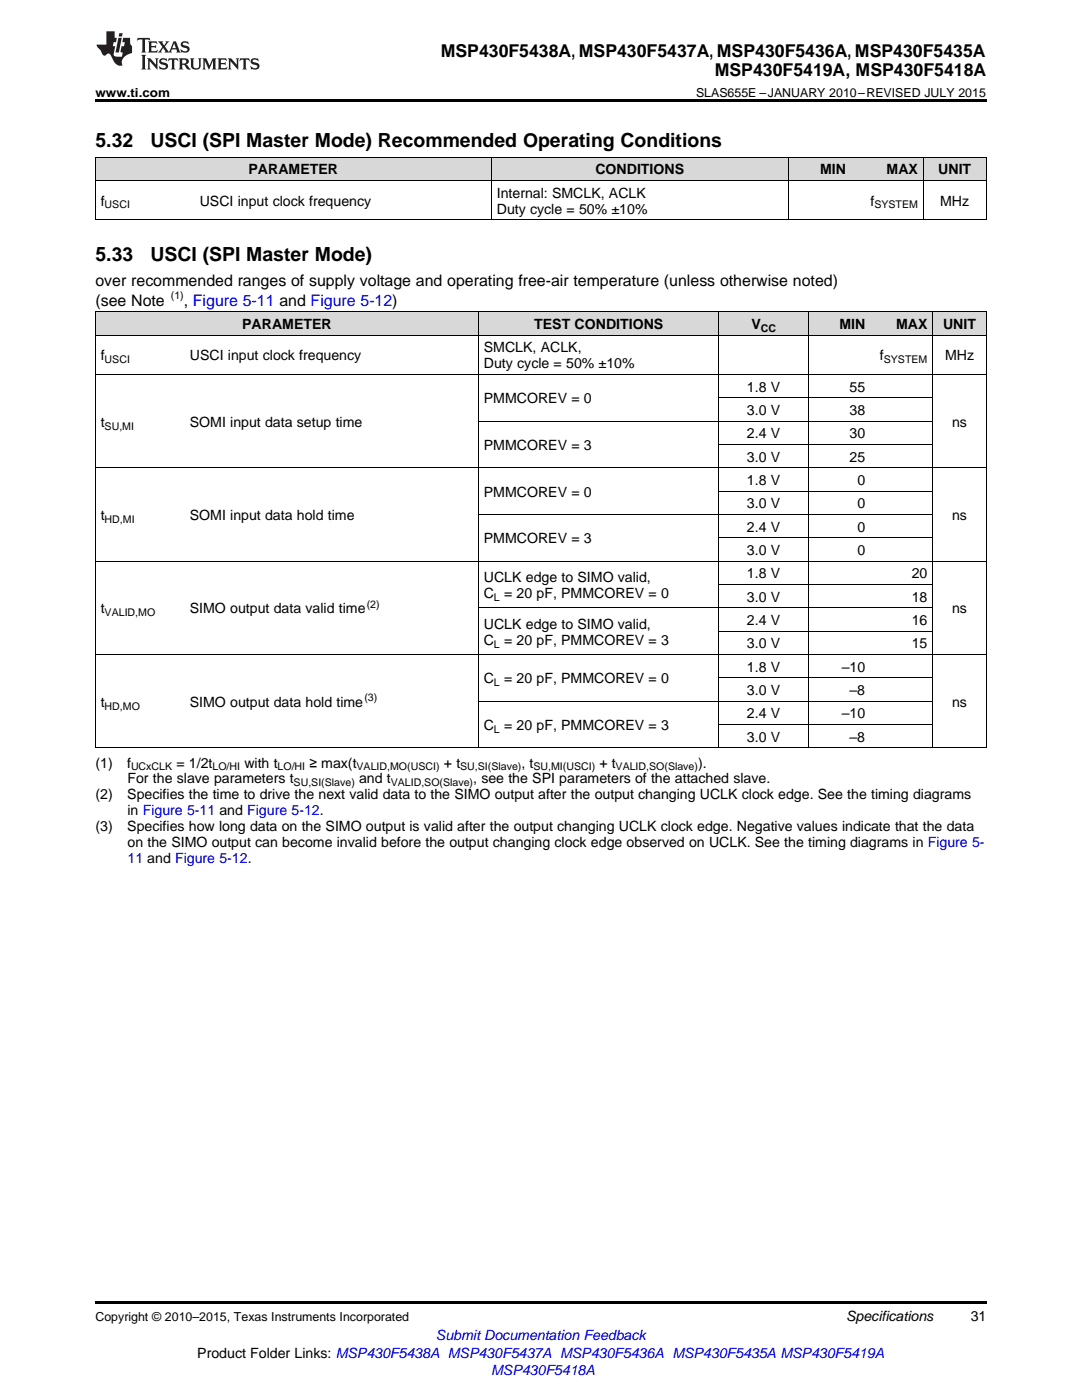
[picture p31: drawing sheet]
<svg xmlns="http://www.w3.org/2000/svg" width="216mm" height="279mm" viewBox="0 0 216 279" stroke-linecap="round" stroke-linejoin="round" font-family="sans-serif">
<defs><g id="words">
<g font-size="3.9">
<text x="19" y="29.3">5.32</text>
<text x="30" y="29.3">USCI (SPI Master Mode) Recommended Operating Conditions</text>
<text x="19" y="52">5.33</text>
<text x="30" y="52">USCI (SPI Master Mode)</text>
</g>
<g font-size="3.5">
<text x="87.9" y="11.3">MSP430F5438A, MSP430F5437A, MSP430F5436A, MSP430F5435A</text>
<text x="142.6" y="15.2">MSP430F5419A, MSP430F5418A</text>
</g>
<g font-size="3.2">
<text x="19" y="57.2">over recommended ranges of supply voltage and operating free-air temperature (unless otherwise noted)</text>
<text x="19" y="61">(see Note</text>
<text x="36.7" y="61">, Figure 5-11 and Figure 5-12)</text>
</g>
<g font-size="2.8">
<text x="49.6" y="34.8">PARAMETER</text>
<text x="118.8" y="34.8">CONDITIONS</text>
<text x="163.7" y="34.8">MIN</text>
<text x="176.9" y="34.8">MAX</text>
<text x="187.2" y="34.8">UNIT</text>
<text x="20.1" y="41">f</text>
<text x="39.9" y="41">USCI input clock frequency</text>
<text x="99.1" y="39.4">Internal: SMCLK, ACLK</text>
<text x="173.7" y="41">f</text>
<text x="187.6" y="41">MHz</text>
<text x="99.1" y="42.6">Duty cycle = 50% ±10%</text>
<text x="48.3" y="65.7">PARAMETER</text>
<text x="106.6" y="65.7">TEST CONDITIONS</text>
<text x="149.9" y="65.7">V</text>
<text x="167.5" y="65.7">MIN</text>
<text x="178.8" y="65.7">MAX</text>
<text x="188.2" y="65.7">UNIT</text>
<text x="20.1" y="71.9">f</text>
<text x="37.9" y="71.9">USCI input clock frequency</text>
<text x="96.6" y="70.3">SMCLK, ACLK,</text>
<text x="175.6" y="71.9">f</text>
<text x="188.6" y="71.9">MHz</text>
<text x="96.6" y="73.5">Duty cycle = 50% ±10%</text>
<text x="96.6" y="80.5">PMMCOREV = 0</text>
<text x="149" y="78.2">1.8 V</text>
<text x="149" y="82.8">3.0 V</text>
<text x="169.5" y="78.2">55</text>
<text x="169.5" y="82.8">38</text>
<text x="20.1" y="85.2">t</text>
<text x="37.9" y="85.2">SOMI input data setup time</text>
<text x="96.6" y="89.8">PMMCOREV = 3</text>
<text x="149" y="87.5">2.4 V</text>
<text x="169.5" y="87.5">30</text>
<text x="190" y="85.2">ns</text>
<text x="149" y="92.1">3.0 V</text>
<text x="169.5" y="92.1">25</text>
<text x="96.6" y="99.1">PMMCOREV = 0</text>
<text x="149" y="96.8">1.8 V</text>
<text x="149" y="101.5">3.0 V</text>
<text x="171.1" y="96.8">0</text>
<text x="171.1" y="101.5">0</text>
<text x="20.1" y="103.8">t</text>
<text x="37.9" y="103.8">SOMI input data hold time</text>
<text x="149" y="106.1">2.4 V</text>
<text x="171.1" y="106.1">0</text>
<text x="190" y="103.8">ns</text>
<text x="96.6" y="108.4">PMMCOREV = 3</text>
<text x="149" y="110.8">3.0 V</text>
<text x="171.1" y="110.8">0</text>
<text x="96.6" y="116.2">UCLK edge to SIMO valid,</text>
<text x="96.6" y="119.3">C</text>
<text x="100.6" y="119.3">= 20 pF, PMMCOREV = 0</text>
<text x="149" y="115.4">1.8 V</text>
<text x="181.9" y="115.4">20</text>
<text x="20.1" y="122.4">t</text>
<text x="37.9" y="122.4">SIMO output data valid time</text>
<text x="96.6" y="125.5">UCLK edge to SIMO valid,</text>
<text x="149" y="120.1">3.0 V</text>
<text x="149" y="124.7">2.4 V</text>
<text x="181.9" y="120.1">18</text>
<text x="181.9" y="124.7">16</text>
<text x="190" y="122.4">ns</text>
<text x="96.6" y="128.7">C</text>
<text x="100.6" y="128.7">= 20 pF, PMMCOREV = 3</text>
<text x="149" y="129.4">3.0 V</text>
<text x="181.9" y="129.4">15</text>
<text x="96.6" y="136.4">C</text>
<text x="100.6" y="136.4">= 20 pF, PMMCOREV = 0</text>
<text x="149" y="134.1">1.8 V</text>
<text x="168" y="134.1">–10</text>
<text x="20.1" y="141">t</text>
<text x="37.9" y="141">SIMO output data hold time</text>
<text x="149" y="138.7">3.0 V</text>
<text x="149" y="143.4">2.4 V</text>
<text x="168" y="143.4">–10</text>
<text x="169.5" y="138.7">–8</text>
<text x="190" y="141">ns</text>
<text x="96.6" y="145.7">C</text>
<text x="100.6" y="145.7">= 20 pF, PMMCOREV = 3</text>
<text x="149" y="148">3.0 V</text>
<text x="169.5" y="148">–8</text>
<text x="19" y="153.2">(1)</text>
<text x="25.4" y="153.2">f</text>
<text x="35.2" y="153.2">= 1/2t</text>
<text x="48.8" y="153.2">with t</text>
<text x="61.7" y="153.2">≥ max(t</text>
<text x="88.6" y="153.2">+ t</text>
<text x="104" y="153.2">, t</text>
<text x="119.6" y="153.2">+ t</text>
<text x="139.3" y="153.2">).</text>
<text x="19" y="159.5">(2)</text>
<text x="25.4" y="159.5">Specifies the time to drive the next valid data to the SIMO output after the output changing UCLK clock edge. See the timing diagrams</text>
<text x="25.4" y="156.4">For the slave parameters t</text>
<text x="71.6" y="156.4">and t</text>
<text x="94.4" y="156.4">, see the SPI parameters of the attached slave.</text>
<text x="19" y="165.9">(3)</text>
<text x="25.4" y="165.9">Specifies how long data on the SIMO output is valid after the output changing UCLK clock edge. Negative values indicate that the data</text>
<text x="25.4" y="162.7">in Figure 5-11 and Figure 5-12.</text>
<text x="25.4" y="169.1">on the SIMO output can become invalid before the output changing clock edge observed on UCLK. See the timing diagrams in Figure 5-</text>
<text x="168.8" y="263.6">Specifications</text>
<text x="193.7" y="263.6">31</text>
<text x="39.4" y="270.9">Product Folder Links: MSP430F5438A MSP430F5437A MSP430F5436A MSP430F5435A MSP430F5419A</text>
</g>
<g font-size="2.8" fill="#00f">
<text x="25.4" y="172.2">11 and Figure 5-12.</text>
<text x="87" y="267.4">Submit Documentation Feedback</text>
<text x="98" y="274.5">MSP430F5418A</text>
</g>
<g font-size="2.5">
<text x="19" y="19.3">www.ti.com</text>
<text x="138.9" y="19.3">SLAS655E –JANUARY 2010–REVISED JULY 2015</text>
<text x="19" y="263.6">Copyright © 2010–2015, Texas Instruments Incorporated</text>
</g>
<g font-size="2.1">
<text x="20.9" y="41.6">USCI</text>
<text x="174.5" y="41.6">SYSTEM</text>
<text x="34.1" y="59.8">(1)</text>
<text x="151.8" y="66.3">CC</text>
<text x="20.9" y="72.5">USCI</text>
<text x="176.4" y="72.5">SYSTEM</text>
<text x="20.9" y="85.7">SU,MI</text>
<text x="20.9" y="104.4">HD,MI</text>
<text x="98.6" y="119.9">L</text>
<text x="20.9" y="123">VALID,MO</text>
<text x="73.2" y="121.3">(2)</text>
<text x="98.6" y="129.2">L</text>
<text x="98.6" y="136.9">L</text>
<text x="20.9" y="141.6">HD,MO</text>
<text x="72.7" y="139.9">(3)</text>
<text x="98.6" y="146.3">L</text>
<text x="26.1" y="153.7">UCxCLK</text>
<text x="42.4" y="153.7">LO/HI</text>
<text x="55.4" y="153.7">LO/HI</text>
<text x="71.2" y="153.7">VALID,MO(USCI)</text>
<text x="91.8" y="153.7">SU,SI(Slave)</text>
<text x="106.4" y="153.7">SU,MI(USCI)</text>
<text x="122.8" y="153.7">VALID,SO(Slave)</text>
<text x="58.6" y="156.9">SU,SI(Slave)</text>
<text x="78" y="156.9">VALID,SO(Slave)</text>
</g>
</g></defs>
<g fill="#d8d8d8">
<path d="M19 62.3h17.8v4.7h-17.8z"/>
<path d="M36.8 62.3h58.7v4.7h-58.7z"/>
<path d="M95.5 62.3h48v4.7h-48z"/>
<path d="M143.5 62.3h17.8v4.7h-17.8z"/>
<path d="M161.3 62.3h12.4v4.7h-12.4z"/>
<path d="M173.7 62.3h12.5v4.7h-12.5z"/>
<path d="M186.2 62.3h10.6v4.7h-10.6z"/>
<path d="M19 31.4h19.8v4.7h-19.8z"/>
<path d="M38.8 31.4h59.3v4.7h-59.3z"/>
<path d="M98.1 31.4h59.2v4.7h-59.2z"/>
<path d="M157.3 31.4h12.6v4.7h-12.6z"/>
<path d="M169.9 31.4h14.4v4.7h-14.4z"/>
<path d="M184.3 31.4h12.5v4.7h-12.5z"/>
</g>
<path d="M19 19.9h177.8v.5h-177.8zM19 259.7h177.8v.5h-177.8z" fill="#000"/>
<g fill="none" stroke="#000" stroke-width=".2">
<path d="M19 36h177.8M19 31.3h177.8M19.1 31.4v12.5M98 31.4v12.5M157.3 31.4v12.5M184.2 31.4v12.5M196.8 31.4v12.5M19 43.8h177.8M19 74.7h177.8M19 66.9h177.8M19 62.2h177.8M19.1 62.3v87"/>
<path d="M95.4 62.3v87M143.5 62.3v87M143.5 79.4h42.6M161.2 62.3v87M186.1 62.3v87M196.8 62.3v87M19 93.4h177.8M95.5 84h90.6M143.5 98h42.6M143.5 88.7h42.6M19 112h177.8M95.5 102.7h90.6"/>
<path d="M143.5 116.6h42.6M143.5 107.3h42.6M19 130.6h177.8M95.5 139.9h90.6M95.5 121.3h90.6M143.5 135.3h42.6M143.5 126h42.6M19 149.2h177.8M143.5 144.6h42.6"/>
</g>
<g fill="#231f20">
<path d="M27.5 7.6l-.1 .5 .4-.2h.6v.1v2.1l-.2 .4h1l-.3-.4v-2.1l.1-.1h.5l.5 .2-.2-.5zM29.5 8.3l.2 .3v1.5l-.2 .4h1.8l.2-.6a1.04 1.04 0 0 1-1.3 .2v-.7h.6l.3 .2v-.6l-.3 .2h-.6v-.6l.8-.1 .4 .3-.2-.5zM31.5 8.3l.9 1.1-.9 1.1h.8l-.2-.2 .5-.7 .4 .7-.2 .2h1.5l-.1-.2 .1-.4h.9l.1 .4-.2 .2h1l-.3-.3-.7-1.9h-.5l-.9 2-.8-1 .9-1h-.8l.1 .3-.3 .5-.4-.6 .2-.2zM34.7 8.6l.4 1h-.7zM36.3 8.4a.63 .63 0 0 0-.2 .7 .63 .63 0 0 0 .6 .4l.6 .2 .1 .2a.75 .75 0 0 1-.7 .4 .75 .75 0 0 1-.6-.5l.1 .7 .1-.1a1.11 1.11 0 0 0 1.5-.6 1.13 1.13 0 0 0-1.2-.8l-.1-.4a1.04 1.04 0 0 1 1.2 .2l-.2-.5-.1 .1-.5-.2zM28.2 10.9l.2 .4v2.2l-.2 .4h1l-.3-.4v-2.2l.3-.4zM29.3 11.6l.3 .4v1.5l-.3 .4h.8l-.2-.4v-1.3l1.5 1.7v-1.9l.2-.4h-.7l.2 .4v.9l-1.1-1.3zM32 11.8a.62 .62 0 0 0-.2 .7 .62 .62 0 0 0 .6 .4l.6 .1 .1 .3a.76 .76 0 0 1-.7 .3 .76 .76 0 0 1-.6-.4l.1 .7 .1-.1a1.11 1.11 0 0 0 1.5-.6 1.13 1.13 0 0 0-1.2-.8l-.1-.4a1.04 1.04 0 0 1 1.2 .2l-.2-.6-.1 .1-.5-.1zM33.7 11.6l-.2 .6a.61 .61 0 0 1 .8-.3v1.6l-.2 .4h.9l-.2-.4v-1.6a.63 .63 0 0 1 .8 .3l-.2-.6zM35.6 11.6l.3 .4v1.5l-.3 .4h1l-.2-.2v-.8l.5 .2a.76 .76 0 0 0 1.2 .7l-1-1a.58 .58 0 0 0 .6-.5 .58 .58 0 0 0-.5-.6zM36.4 11.9h.1a.45 .45 0 0 1 .5 .1 .45 .45 0 0 1 .1 .5l-.7 .2zM37.9 11.6l.2 .2a2.17 2.17 0 0 0 .3 1.9 .99 .99 0 0 0 1.6-.6v-1.1l.2-.4h-.7l.2 .2a1.92 1.92 0 0 1-.2 1.8 .6 .6 0 0 1-.9-.5v-1.1l.2-.4zM40.4 11.6l.2 .4v1.5l-.2 .4h.7l-.2-.4v-1.4l.8 1.8 .8-1.8v1.4l-.2 .4h.9l-.2-.4v-1.5l.2-.4h-.8l-.6 1.5-.6-1.5zM43.4 11.6l.2 .4v1.5l-.2 .4h1.8l.2-.6a1.04 1.04 0 0 1-1.3 .1v-.6h.5l.4 .2v-.6l-.4 .2h-.5v-.7h.8l.3 .3-.1-.6zM45.5 11.6l.2 .4v1.5l-.2 .4h.7l-.2-.4v-1.3l1.5 1.7v-1.9l.2-.4h-.7l.2 .4v.9l-1.1-1.3zM47.9 11.6l-.1 .6a.61 .61 0 0 1 .8-.3v1.6l-.3 .4h1l-.3-.4 .1-1.6a.63 .63 0 0 1 .7 .3l-.1-.6zM50.2 11.8a.62 .62 0 0 0-.2 .7 .62 .62 0 0 0 .6 .4l.6 .1 .2 .3a.76 .76 0 0 1-.8 .3 .76 .76 0 0 1-.6-.4l.1 .7 .2-.1a1.11 1.11 0 0 0 1.5-.6 1.13 1.13 0 0 0-1.3-.8l-.1-.4a1.04 1.04 0 0 1 1.2 .2l-.1-.6-.2 .1-.5-.1z"/>
<path d="M21.2 6.3v2.6h-1.9l.1 .4 .7 .9a.91 .91 0 0 0 1 .8 .56 .56 0 0 1 .5-.3 .56 .56 0 0 1 .5 .3l.4 .8a1.53 1.53 0 0 0 1.9 1.2 1.54 1.54 0 0 1 1-2.1l.9-.3v-1.4a1.52 1.52 0 0 1-.3-1.6h-1.4l-.2 .8h.5l-.2 .8h-.4l-.2 1v.2l.4 .1-.2 .8a1.93 1.93 0 0 1-1.6-.3l.3-1.8h-.5l.2-.8h.4l.2-.8h-.4v-1.3zM23.6 7.6l-.6 2.9h.7l.6-2.9zM23.8 6.6l-.1 .7h.6l.2-.7z"/>
</g>
<use href="#words"/>
</svg>
